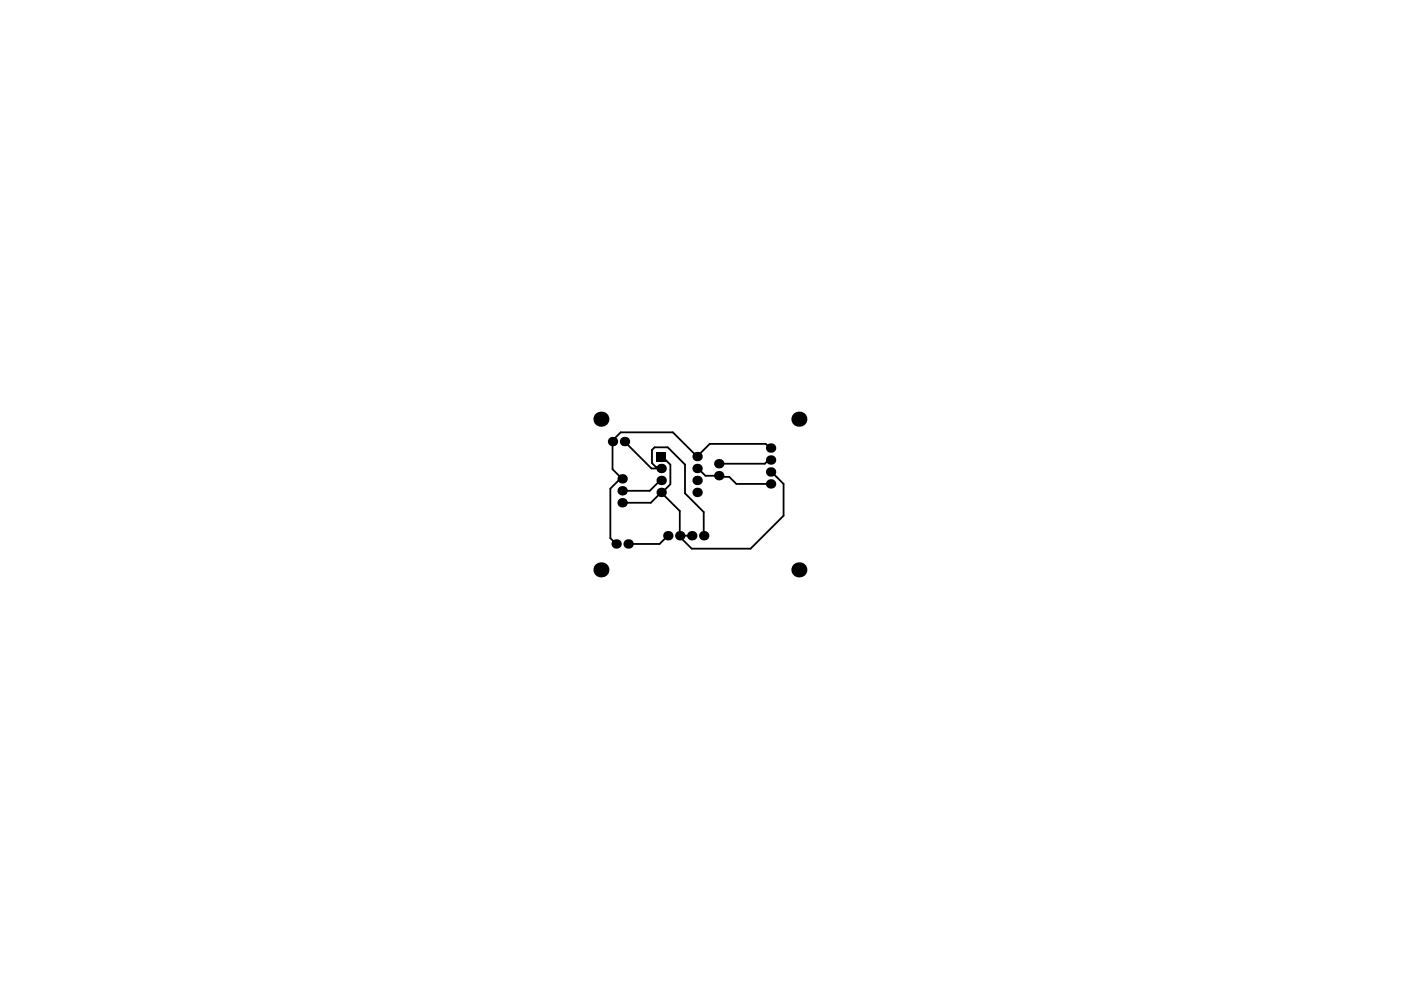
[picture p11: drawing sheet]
<svg xmlns="http://www.w3.org/2000/svg" width="297mm" height="210mm" viewBox="0 0 297 210" stroke-linecap="round" stroke-linejoin="round" font-family="sans-serif">
<path d="M132.4 93.6l5.7 5.7h2.1l-.3-.3h-.8l-.9-.8v-2.8l.6-.6h2.8l3.6 3.7v6.1l4 4v5M140.2 96.8h.2l1.7 1.7v4.2l-1.7 1.7h-.2M147.8 99.3h.2l1.6 1.6h2.8l.2 .2h2l1.5 1.5h7.3M163.4 95l-1-.9h-11.9l-2.7 2.7-5.1-5.1h-11.1l-1.7 1.7v6.1l2 2M163.4 97.5h-.5l-.7 .8h-9.8M131.7 101.3l-2.3 2.3v10.5l1.2 1.2M140.2 104.4l-2.2 2.2h-6.1M140.2 101.9h-.2l-2.2 2.2h-5.9M141.6 113.6l-1.8 1.7h-6.6M144.1 113.6h2.6M163.4 100.1h.2l2.5 2.5v6.7l-7 7h-12.4l-2.6-2.5v-5.5l-3.9-3.9" fill="none" stroke="#000" stroke-width=".38"/>
<g fill="#000">
<circle cx="127.4" cy="88.9" r="1.6"/>
<circle cx="129.9" cy="93.6" r="1"/>
<circle cx="132.4" cy="93.6" r="1"/>
<circle cx="140.2" cy="99.3" r="1"/>
<circle cx="147.8" cy="99.3" r="1"/>
<circle cx="147.8" cy="96.8" r="1"/>
<circle cx="152.4" cy="98.3" r="1"/>
<circle cx="163.4" cy="97.5" r="1"/>
<circle cx="163.4" cy="95" r="1"/>
<circle cx="169.4" cy="88.9" r="1.6"/>
<circle cx="130.6" cy="115.3" r="1"/>
<circle cx="131.9" cy="101.5" r="1"/>
<circle cx="131.9" cy="106.6" r="1"/>
<circle cx="131.9" cy="104.1" r="1"/>
<circle cx="133.2" cy="115.3" r="1"/>
<circle cx="140.2" cy="104.4" r="1"/>
<circle cx="140.2" cy="101.9" r="1"/>
<circle cx="141.6" cy="113.6" r="1"/>
<circle cx="144.1" cy="113.6" r="1"/>
<circle cx="146.7" cy="113.6" r="1"/>
<circle cx="147.8" cy="101.9" r="1"/>
<circle cx="147.8" cy="104.4" r="1"/>
<circle cx="149.2" cy="113.6" r="1"/>
<circle cx="152.4" cy="100.9" r="1"/>
<circle cx="163.4" cy="100.1" r="1"/>
<circle cx="163.4" cy="102.6" r="1"/>
<circle cx="127.4" cy="120.8" r="1.6"/>
<circle cx="169.4" cy="120.8" r="1.6"/>
</g>
<path d="M139.2 95.8h2v2h-2z" fill-rule="evenodd" fill="#000"/>
</svg>
